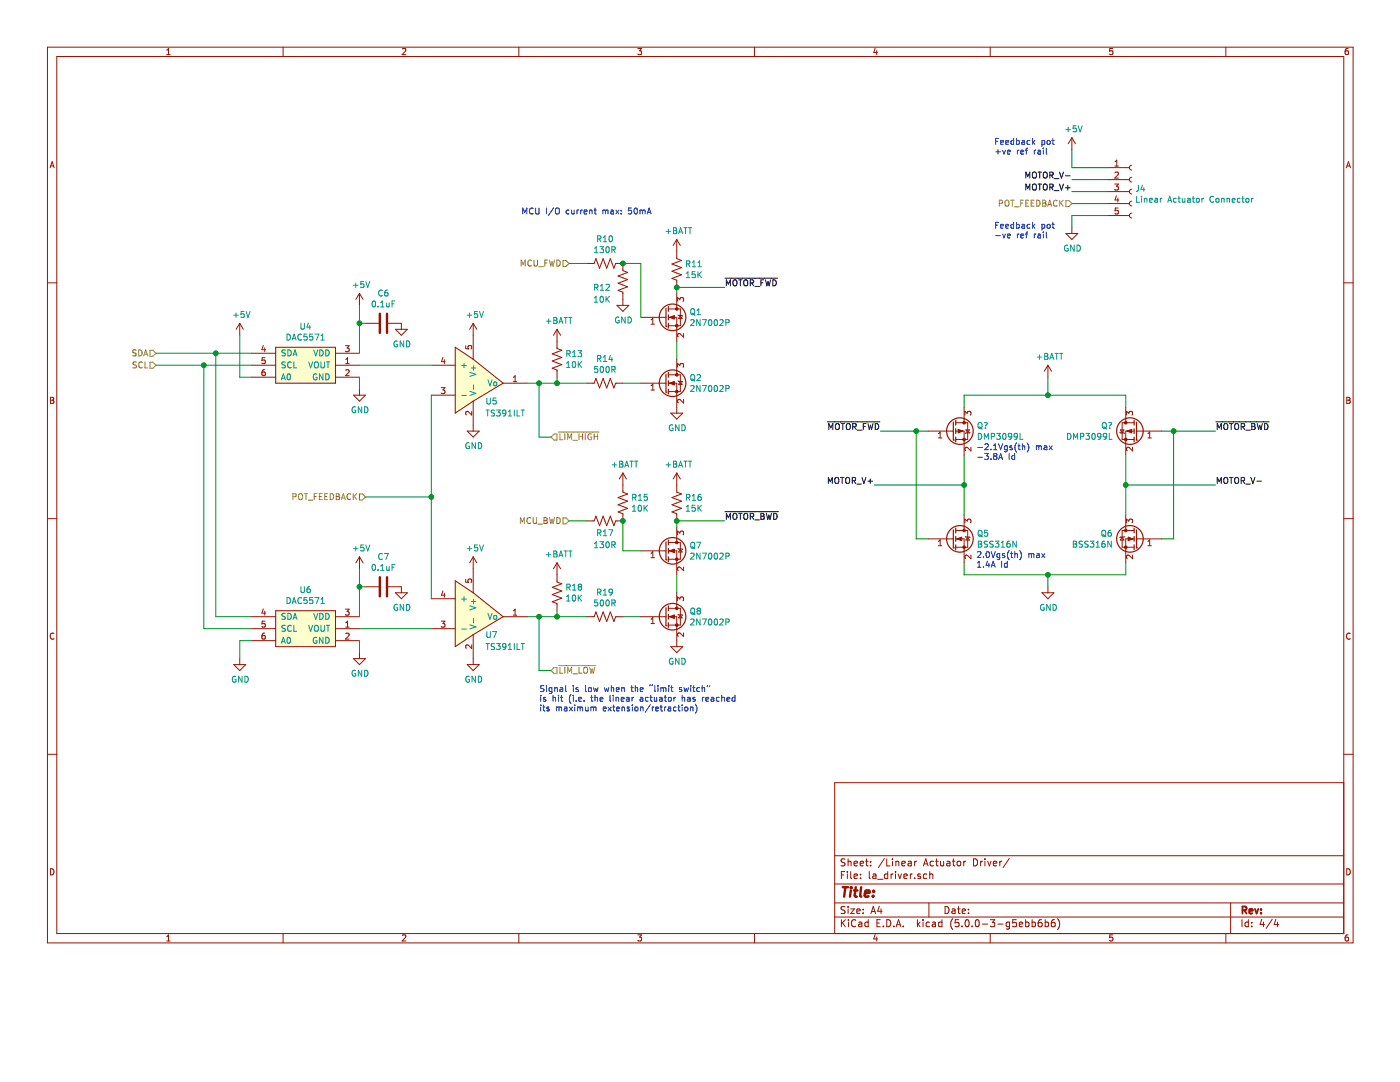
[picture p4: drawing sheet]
<svg xmlns="http://www.w3.org/2000/svg" width="279mm" height="216mm" viewBox="0 0 279 216" stroke-linecap="round" stroke-linejoin="round" font-family="sans-serif">
<g fill="#fffecd" stroke="#fffecd" stroke-width=".2">
<path d="M55 121.9h12v7.1h-12z" fill-rule="evenodd"/>
<path d="M55 69.3h12v7.2h-12z" fill-rule="evenodd"/>
<path d="M90.9 69.3l3.5 2.4 6 4.8-6 3.5-3.5 2.4z" fill-rule="evenodd"/>
<path d="M90.9 115.9l3.5 2.4 6 4.8-6 3.5-3.5 2.4z" fill-rule="evenodd"/>
</g>
<g fill="none" stroke="#981200" stroke-width=".2">
<path d="M9.5 9.4h260.5v178.7h-260.5zM11.3 11.3h256.9v175h-256.9zM33.3 10.9h.7M33.3 10l.3-.3v1.2M56.5 9.4v1.9M80.3 9.8l.5-.1 .2 .3-.8 .9h.8M103.5 9.4v1.9M127.3 9.7h.7l-.4 .4 .4 .2v.5l-.2 .1-.5-.1M150.6 9.4v1.9M174.7 9.6l-.3 .9h.7M175 10.1v.8M197.6 9.4v1.9"/>
<path d="M222.1 9.7h-.6l-.1 .6 .6-.1 .1 .6-.2 .1-.5-.1M244.6 9.4v1.9M269 9.7h-.3l-.2 .3-.1 .7 .3 .2 .4-.1-.1-.6-.3-.1-.3 .3M10 33.5l.4-1.2 .4 1.2M10.1 33.1h.6M213.9 27.5l-.7 1.2M213.9 27.5v2.4M213.9 27.5l.7 1.2M221.1 38.2h4.3M221.1 35.8h4.3M221.1 33.5h4.3M222.5 36.7h.7l-.4 .5 .3 .1 .1 .4-.2 .2-.5-.1"/>
<path d="M222.5 33.1h.7M222.5 32.3l.4-.4v1.2M222.5 34.5l.5-.2 .2 .4-.7 .8h.7M222.8 39.1l-.3 .8h.8M223.1 39.5v.8M225.9 37.8a.48 .48 0 0 0-.5 .4 .48 .48 0 0 0 .5 .5M225.9 35.4a.48 .48 0 0 0-.5 .4 .48 .48 0 0 0 .5 .5M225.9 33a.48 .48 0 0 0-.5 .5 .48 .48 0 0 0 .5 .4M268.7 33.5l.4-1.2 .4 1.2M268.8 33.1h.6M9.5 56.4h1.8M71.7 58.5v2.4"/>
<path d="M71.7 58.5l-.7 1.2M71.7 58.5l.8 1.2M117.1 52.6h1.5l.3-1 .7 1.9 .8-1.9 .7 1.9 .7-1.9 .7 1.9 .4-.9h1.4v1.4l1 .4-1.9 .7 1.9 .7-1.9 .7 1.9 .7-1.9 .7 .9 .4v2.6M135.1 47.8v3.8l.9 .4-1.9 .7 1.9 .7-1.9 .7 1.9 .7-1.9 .8 1 .3v1.4M135.1 58.5v3.1M135.1 47.8l-.8 1.2M135.1 47.8l.7 1.2M212.7 46.6h2.4l-1.2 1.2zM213.9 45.4v1.2M221.1 43h4.3M221.1 40.6h4.3M223.1 41.5h-.5l-.1 .6 .5-.1 .2 .2v.3l-.2 .2-.5-.1"/>
<path d="M225.9 42.5a.48 .48 0 0 0-.5 .5 .48 .48 0 0 0 .5 .5M225.9 40.1a.48 .48 0 0 0-.5 .5 .48 .48 0 0 0 .5 .5M268.2 56.4h1.8M10.1 79.3h.4l.2 .2-.2 .4 .3 .2-.3 .4h-.4zM10.1 79.9h.4M47.8 64.5l-.7 1.2M47.8 64.5v2.4M47.8 64.5l.8 1.2M50.2 72.9h4.8M50.2 75.3h4.8M50.2 70.5h4.8M52.6 68.9l-.3 .9h.7"/>
<path d="M52.8 69.4v.8M52.8 73.8h-.2a.74 .74 0 0 0-.1 1.2l.3-.1 .2-.4-.3-.3h-.2l-.2 .3M52.9 71.4h-.6v.5l.4-.1 .3 .3v.3l-.3 .2-.4-.2M55 69.3h12v7.2h-12zM67 72.9h4.7M67 75.3h4.7M67 70.5h4.7M68.9 69h.8l-.4 .4 .3 .2 .1 .4-.3 .2-.5-.1M69 71.7l.4-.3v1.2M69 73.9l.4-.1 .3 .3-.8 .9h.8M69 72.6h.7M70.5 78.9h2.4l-1.2 1.1z"/>
<path d="M71.7 77.7v1.2M72.9 64.5h2.7M77.5 64.5h2.6v1.2M78.9 65.7h2.4l-1.2 1.2zM86.1 72.9h4.8M86.1 78.9h4.8M88.1 77.3h.7l-.4 .5 .3 .1 .1 .4-.2 .2-.5-.1M88.4 71.3l-.3 .9h.7M88.7 71.8v.8M92.9 69v.6h.6l-.1-.4 .2-.3h.3l.2 .3-.1 .4M94.4 71.7l6 4.8M94.4 71.7l-3.5-2.4v13.1l3.5-2.4"/>
<path d="M94.4 64.5v7.2M94.4 64.5l-.7 1.2M94.4 64.5l.8 1.2M100.4 76.5h4.8M100.4 76.5l-6 3.5M102.4 76.2h.7M102.4 75.3l.4-.3v1.2M111.2 65.7v3.8l.9 .4-1.9 .7 1.9 .7-1.9 .7 1.9 .8-1.9 .7 1 .3v1.5M111.2 65.7l-.8 1.2M111.2 65.7l.7 1.2M117.1 76.5h1.5l.3-1 .7 1.9 .8-1.9 .7 1.9 .7-1.9 .7 1.9 .4-.9h1.4M123.1 60.9h2.4l-1.2 1.2z"/>
<path d="M127.9 76.5h5M127.9 63.3h5M129.9 63.8l.4-.3v1.2M129.9 77l.4-.4v1.2M129.9 77.8h.7M129.9 64.7h.7M133.4 76.5h1.7v5.9M133.4 63.3h1.7v4.8M133.4 61.6h2.4v3.4h-2.4M133.4 74.8h2.4v3.3h-2.4M135.1 71.7v3.1M135.2 73.3v-.8l.5 .4 .1-.3 .4-.1 .2 .3-.1 .5"/>
<path d="M135.2 60.1v-.7l.5 .4 .1-.4h.4l.2 .2-.1 .5M135.3 76l1 .2M135.3 62.8l1 .3M135.8 76.1l.3 .6h-.7zM135.8 63l.3 .6h-.7zM136.4 66.5v.8l-.8-.8-.4 .3 .1 .4M136.4 79.7v.7l-.8-.7-.4 .2 .1 .5M209.1 72.9v2.4M209.1 72.9l-.7 1.2M209.1 72.9l.8 1.2M268.8 79.3h.4l.2 .2-.2 .4 .3 .2-.2 .4h-.5zM268.8 79.9h.4"/>
<path d="M93.2 86h2.4l-1.2 1.2zM94.1 82.1v.7l-.8-.7-.4 .2 .2 .5M94.4 80v6M124.3 94.4v3.8l1 .4-1.9 .7 1.9 .7-1.9 .7 1.9 .7-1.9 .7 .9 .4v1.4h-1.4l-.4 1-.7-1.9-.7 1.9-.7-1.9-.8 1.9-.7-1.9-.3 .9h-1.5M124.3 94.4l-.7 1.2M124.3 94.4l.7 1.2M133.9 82.4h2.4l-1.2 1.2zM135.1 94.4v3.8l.9 .4-1.9 .7 1.9 .7-1.9 .7 1.9 .7-1.9 .7 1 .4v1.4M135.1 94.4l-.8 1.2M135.1 94.4l.7 1.2M185.2 86h5.1M187.3 86.5l.3-.3v1.2"/>
<path d="M187.3 87.4h.7M190.7 86h1.7v4.8M190.7 84.3h2.4v3.4h-2.4M192.4 81.2v3.1M192.6 82.8v-.7l.4 .4 .1-.4h.5l.2 .2-.1 .5M192.8 85.8h.7l-.4 .6zM193.6 86.3l-1 .2M193.8 89.2v.8l-.9-.8-.3 .3 .1 .4M223.5 86.3l.9 .2M223.6 85.8h.7l-.4 .6zM224.7 81.2v3.1M224.8 82.8v-.7l.5 .4 .1-.4h.4l.2 .2-.1 .5"/>
<path d="M226 89.2v.8l-.8-.8-.4 .3 .2 .4M226.3 86h-1.6v4.8M226.3 84.3h-2.4v3.4h2.4M226.8 86h5M229.1 86.5l.3-.3v1.2M229.1 87.4h.7M9.5 103.5h1.8M71.7 111.1v2.4M71.7 111.1l-.7 1.2M71.7 111.1l.8 1.2M72.9 117.1h2.7M77.5 117.1h2.6v1.2"/>
<path d="M78.9 118.3h2.4l-1.2 1.2zM86.1 119.5h4.8M88.4 117.9l-.3 .9h.7M88.7 118.4v.8M92.9 115.6v.6h.6l-.1-.4 .2-.3h.3l.2 .3-.1 .4M94.4 111.1l.8 1.2M94.4 118.3l-3.5-2.4v13.1l3.5-2.4M94.4 111.1v7.2M94.4 118.3l6 4.8M94.4 111.1l-.7 1.2M111.2 112.3v3.8l.9 .4-1.9 .7 1.9 .7-1.9 .7 1.9 .8-1.9 .7 1 .3v1.5M111.2 112.3l-.8 1.2"/>
<path d="M111.2 112.3l.7 1.2M127.9 109.9h5M129.9 111.3h.7M129.9 110.4l.4-.3v1.2M133.4 109.9h1.7v4.8M133.4 108.2h2.4v3.4h-2.4M135.1 105.1v3.1M135.1 118.3v3.1M135.2 106.7v-.7l.5 .4 .1-.4h.4l.2 .2-.1 .5M135.2 119.9v-.8l.5 .4 .1-.3 .4-.1 .2 .3-.1 .5M135.3 109.4l1 .3M135.8 109.6l.3 .6h-.7z"/>
<path d="M136.4 113.1v.8l-.8-.8-.4 .3 .1 .4M185.2 107.5h5.1M187.3 108.9h.7M187.3 108l.3-.3v1.2M190.7 107.5h1.7v4.8M190.7 105.9h2.4v3.3h-2.4M192.4 102.7v3.2M192.6 104.3v-.7l.4 .4 .1-.3 .5-.1 .2 .2-.1 .5M192.6 107l1 .3M193.1 107.2l.4 .6h-.7zM193.8 110.8v.7l-.9-.7-.3 .2 .1 .4M207.9 118.3h2.4l-1.2 1.2z"/>
<path d="M209.1 117.1v1.2M223.9 107.2l.4 .6h-.7zM224.4 107l-.9 .3M224.7 102.7v3.2M224.8 104.3v-.7l.5 .4 .1-.3 .4-.1 .2 .2-.1 .5M226 110.8v.7l-.8-.7-.4 .2 .2 .4M226.3 107.5h-1.6v4.8M226.3 105.9h-2.4v3.3h2.4M226.8 107.5h5M229.1 108.9h.7M229.1 108l.3-.3v1.2M268.2 103.5h1.8"/>
<path d="M10.8 126.4a.54 .54 0 0 0-.8 .5 .54 .54 0 0 0 .8 .5M46.7 132.6h2.3l-1.2 1.2zM47.8 131.4v1.2M50.2 125.4h4.8M50.2 127.8h4.8M50.2 123.1h4.8M52.6 121.5l-.3 .8h.7M52.8 126.3h-.2a.74 .74 0 0 0-.1 1.2h.3l.2-.5-.3-.2h-.2l-.2 .2M52.8 122v.7M52.9 123.9h-.6v.6l.4-.1 .3 .2v.3l-.3 .2-.4-.1M55 121.9h12v7.1h-12zM67 125.4h4.7"/>
<path d="M67 127.8h4.7M67 123.1h4.7M68.9 121.6h.8l-.4 .4 .3 .1 .1 .4-.3 .2-.5-.1M69 125.1h.7M69 124.3l.4-.4v1.2M69 126.5l.4-.2 .3 .4-.8 .8h.8M70.5 131.4h2.4l-1.2 1.2zM71.7 130.2v1.2M86.1 125.4h4.8M88.1 123.9h.7l-.4 .5 .3 .1 .1 .4-.2 .2-.5-.1M93.2 132.6h2.4l-1.2 1.2zM94.1 128.7v.7l-.8-.7-.4 .2 .2 .5"/>
<path d="M94.4 126.6v6M100.4 123.1h4.8M100.4 123.1l-6 3.5M102.4 122.7h.7M102.4 121.9l.4-.3v1.1M117.1 123.1h1.5l.3-1 .7 1.9 .8-1.9 .7 1.9 .7-1.9 .7 1.9 .4-.9h1.4M127.9 123.1h5M129.9 123.6l.4-.4v1.2M129.9 124.4h.7M133.4 123.1h1.7v5.9M133.4 121.4h2.4v3.3h-2.4M133.9 129h2.4l-1.2 1.2z"/>
<path d="M135.3 122.6l1 .2M135.8 122.7l.3 .6h-.7zM136.4 126.3v.7l-.8-.7-.4 .2 .1 .5M269.5 126.4a.54 .54 0 0 0-.8 .5 .54 .54 0 0 0 .8 .5M9.5 150.5h1.8M268.2 156.2h-101.6v30.1M268.2 150.5h1.8M10.1 173.4a.62 .62 0 0 1 .7 .6 .62 .62 0 0 1-.7 .6zM166.6 176.4h101.6M166.6 170.8h101.6M167.9 174.6h.5M168.6 173.9h-.7v1.4"/>
<path d="M168.6 171.4h-.5l-.3 .2 .2 .4 .6 .3v.4l-.2 .1-.6-.1M169.1 173.9v.1M169.1 174.4v.9M169.3 171.4v1.4M169.3 172l.1-.1h.4l.1 .9M169.8 173.9v1.2l.2 .2M170.4 172.3l.7-.1v-.3h-.4l-.3 .1 .1 .7h.6M170.4 174.9l.7-.2v-.2l-.4-.1-.3 .2 .1 .6h.6M171.7 172.3l.6-.1v-.3h-.4l-.2 .1v.7h.6M171.7 175.2v.1M171.7 174.5v.1M172.7 171.9h.6"/>
<path d="M172.9 171.4v1.2l.4 .2M173.5 173.9v1.2l.2 .2M173.7 172.7v.1M173.7 171.9v.1M174.2 174.5h.6v.8M174.8 174.7l-.5 .1-.1 .2 .1 .3 .5-.1M175.2 175.5h1M176.5 171.3l-1.2 1.8M177 171.4v1.4h.6M177.2 174.5l-.4-.1-.3 .2 .1 .6 .2 .1 .4-.1M177.2 173.9v1.4M177.8 174.4v.9"/>
<path d="M178.1 171.4v.1M178.1 171.9v.9M178.2 174.4l-.4 .2M178.7 173.9v.1M178.7 174.4v.9M178.8 172l.2-.1h.3l.1 .9M178.8 171.9v.9M179.2 174.4l.4 .9 .3-.9M180 172.3l.7-.1-.1-.3h-.4l-.2 .1 .1 .7h.5M180.4 174.9l.7-.2-.1-.2-.4-.1-.2 .2 .1 .6h.5M181.3 171.9h.5l.1 .9M181.7 174.4v.9"/>
<path d="M181.9 172.2l-.5 .1-.2 .1 .2 .4 .5-.1M182.1 174.4l-.4 .2M182.5 175.2v.1M182.5 171.9v.9M182.9 171.9l-.4 .2M183.7 174.5l-.3-.1-.3 .2 .1 .2 .5 .1v.3h-.6M184.3 172.8l.5-1.4 .4 1.4M184.4 172.4h.7M185 174.5l-.5-.1-.2 .2 .1 .6 .1 .1 .5-.1M185.6 174.5l.2-.1 .3 .1 .1 .8M185.6 173.9v1.4M186.3 171.9h-.4l-.3 .2 .1 .6 .2 .1 .4-.1"/>
<path d="M186.7 171.9h.5M186.9 171.4v1.2l.3 .2M187.7 171.9l.1 .8 .3 .1 .2-.1M188.3 171.9v.9M189 171.9h.5l.1 .9M189.6 172.2l-.5 .1-.2 .1 .2 .4 .5-.1M190.1 171.9h.5M190.3 171.4v1.2l.3 .2M191.1 172l.2-.1 .4 .1v.7l-.2 .1-.4-.1zM192.3 171.9v.9M192.7 171.9l-.4 .2M194.3 171.4a.71 .71 0 0 1 .8 .7 .71 .71 0 0 1-.8 .7z"/>
<path d="M195.7 171.9v.9M196.1 171.9l-.4 .2M196.6 171.4v.1M196.6 171.9v.9M197.1 171.9l.4 .9 .3-.9M198.2 172.3l.7-.1v-.3h-.4l-.3 .1 .1 .7h.6M199.5 171.9v.9M199.9 171.9l-.4 .2M201.4 171.3l-1.2 1.8M268.8 173.4a.62 .62 0 0 1 .7 .6 .62 .62 0 0 1-.7 .6zM33.3 186.9l.3-.4v1.3M33.3 187.8h.7"/>
<path d="M56.5 186.3v1.8M80.3 186.6l.5-.1 .2 .4-.8 .9h.8M103.5 186.3v1.8M127.3 186.5h.7l-.4 .5 .4 .1v.5l-.2 .2-.5-.2M150.6 186.3v1.8M166.6 183h101.6M166.6 180.2h101.6M167.9 183.5v1.4M168.1 184.1l.6 .8M168.6 181l-.5-.1-.3 .2 .2 .4 .6 .3v.4l-.2 .1-.6-.1M168.7 183.5l-.8 .8M169.3 180.9v.1"/>
<path d="M169.3 181.4v.9M169.3 183.5v.2M169.3 184v.9M169.8 181.4h.7l-.7 .9h.7M170.8 183.7a.56 .56 0 0 0-.7-.1 .56 .56 0 0 0-.2 .7 .53 .53 0 0 0 .3 .6 .53 .53 0 0 0 .6-.1M171 181.8l.7-.1-.1-.3h-.4l-.2 .2 .1 .6h.5M171.4 184.1h.5l.1 .8M172 184.3l-.5 .1-.2 .2 .2 .3 .5-.1M172.3 181.4v.2M172.3 182.2v.1M173.3 184.1l-.4-.1-.3 .3 .1 .5 .2 .1 .4-.1M173.3 183.5v1.4"/>
<path d="M173.8 182.3l.5-1.4 .5 1.4M173.9 181.9h.7M174.7 186.5l-.3 .9h.7M175 187v.8M175 184.2h.5M175.5 180.8l-.3 1h.8M175.7 183.5h-.7v1.4h.7M175.8 181.4v.9M176.3 184.8v.1M177 183.5a.71 .71 0 0 1 .8 .7 .71 .71 0 0 1-.8 .7zM178.4 184.8v.1M178.9 184.9l.4-1.4 .5 1.4"/>
<path d="M179 184.5h.6M180.3 184.8v.1M183.1 183.5v1.4M183.2 184.4l.4 .5M183.6 184l-.5 .5M184.2 183.5v.2M184.2 184v.9M185.4 180.2v2.8M185.5 184.1l-.4-.1-.3 .3 .1 .5 .2 .1 .4-.1M186.1 184.1h.5l.1 .8M186.7 184.3l-.7 .3 .2 .3 .5-.1M188 184.1l-.4-.1-.3 .3 .1 .5 .2 .1 .4-.1"/>
<path d="M188 183.5v1.4M188.6 180.9a.71 .71 0 0 1 .8 .7 .71 .71 0 0 1-.8 .7zM190 181.4h.5l.1 .9M190.1 183.3a1.61 1.61 0 0 0 0 2.2M190.6 181.7l-.5 .1-.2 .2 .2 .3 .5-.1M191.1 181.4h.5M191.3 180.9v1.2l.3 .2M191.3 183.5h-.6l-.1 .7 .7-.1 .1 .2-.1 .5-.2 .1-.5-.1M192 184.8v.1M192 181.8l.7-.1-.1-.3h-.4l-.2 .2 .1 .6h.5M192.7 183.7l.3-.2a.76 .76 0 0 1 .4 .7 .76 .76 0 0 1-.4 .7l-.3-.1-.1-.4zM193.3 182.2v.1"/>
<path d="M193.3 181.4v.2M194 184.8v.1M194.7 183.7l.4-.2a.8 .8 0 0 1-.1 1.4l-.3-.1-.1-.4zM196 184.4h1.1M197.6 186.3v1.8M197.6 183.5h.9l-.5 .6 .5 .1v.6l-.3 .1-.6-.1M199.1 184.4h1.1M201.5 184.1l-.4-.1-.3 .3 .1 .5 .2 .1 .4-.1M201.5 184l-.1 1.3-.2 .1-.3-.1M202.8 183.5h-.7v.7l.7-.1v.7l-.2 .1-.5-.1M203.4 184.5l.7-.2-.1-.2-.4-.1-.2 .2 .1 .6h.5M204.7 184.1l.4-.1 .3 .3-.2 .5h-.5"/>
<path d="M204.7 183.5v1.4M206 184.1l.4-.1 .2 .3v.5l-.2 .1-.4-.1M206 183.5v1.4M207.8 183.5l-.4 .1a1.04 1.04 0 0 0-.1 1.2l.4 .1 .2-.1 .1-.5-.3-.2h-.4l-.1 .2M208.6 184.1l.4-.1 .3 .3-.2 .5h-.5M208.6 183.5v1.4M210.5 183.5l-.4 .1a1.09 1.09 0 0 0-.2 1.2l.4 .1 .2-.1 .1-.5-.3-.2h-.4l-.1 .2M211.1 183.3a1.61 1.61 0 0 1 0 2.2M222.1 186.5h-.6l-.1 .6 .6-.1 .1 .6-.2 .2-.5-.2M244.6 186.3v1.8M245.6 180.2v6.1M247.9 183.5v1.4"/>
<path d="M249.1 184.1l-.4-.1-.2 .3 .1 .5h.5M249.1 183.5v1.4M249.8 184.8v.1M249.8 184.1v.1M251.8 183.4l-.3 1.1h.9M252.1 184v.9M253.9 183.4l-1.2 1.9M254.6 183.4l-.3 1.1h.9M255 184v.9M269 186.5l-.3 .1-.2 .2-.1 .7 .3 .3 .4-.2-.1-.6h-.3l-.3 .2"/>
</g>
<g fill="none" stroke="#009596" stroke-width=".2">
<path d="M212.7 25.9h.9M213.2 25.4v.9M214.8 25.1h-.6v.6l.1-.1h.4l.1 .6-.2 .1-.4-.1M215.2 25.1l.4 1.2 .4-1.2M226.8 39.2v1.2h.6M227.2 37v.8l-.2 .3-.3 .1M227.8 39.2v.1M227.8 39.6v.8M228 36.9l-.3 .9h.7M228.3 37.4v.8M228.4 39.6v.8M228.4 39.7l.4-.1 .1 .8"/>
<path d="M229.4 40l.6-.1-.1-.3h-.3l-.2 .1 .1 .6h.4M230.5 39.6h.5v.8M231 39.9l-.6 .2 .2 .3 .4-.1M231.6 39.6v.8M231.9 39.6l-.3 .2M234.7 39.6h-.3l-.2 .2 .1 .5h.4M235.1 39.6h.4M235.3 39.2v1l.2 .2M235.9 39.6l.1 .7 .5-.1M236.5 39.6v.8M237 39.6h.5v.8M237.5 39.9l-.5 .2v.2h.5"/>
<path d="M237.9 39.6h.5M238.1 39.2v1l.3 .2M238.9 39.6l.4 .1-.1 .6-.4-.1zM239.9 39.6v.8M240.2 39.6l-.3 .2M242.2 39.3a.53 .53 0 0 0-.7 .5 .53 .53 0 0 0 .7 .4M242.7 39.7l.5-.1v.7l-.5-.1zM243.8 39.7l.5-.1v.8M243.8 39.6v.8M244.9 39.7l.4-.1 .1 .8M244.9 39.6v.8M245.9 40l.6-.1-.1-.3h-.3l-.2 .1 .1 .6h.4"/>
<path d="M247.5 39.6h-.3l-.3 .2 .1 .5h.5M247.8 39.6h.5M248 39.2v1l.3 .2M248.7 39.7l.5-.1v.7l-.5-.1zM249.8 39.6v.8M250.1 39.6l-.3 .2M70.5 56.9h1M71 56.5v.9M72.6 56.2h-.6v.5l.1-.1 .5 .1v.6l-.2 .1-.4-.1M73 56.2l.4 1.2 .4-1.2M76.3 58a.53 .53 0 0 0-.7 .5 .53 .53 0 0 0 .7 .4M77.3 57.9h-.2a.74 .74 0 0 0-.1 1.2l.3-.1 .2-.4-.3-.3h-.2l-.2 .3"/>
<path d="M118.6 59.4l.4-.3v1.2M118.6 50.4h.7M118.6 49.6l.4-.4v1.2M118.7 57.3h.5l.1-.5-.6-.1v1.2M119 57.3l.3 .6M119.3 47.7l.5-.1 .1-.4-.6-.2v1.2M119.6 47.7l.3 .5M119.7 49.2h.8l-.4 .5 .3 .1 .1 .4-.3 .2-.5-.1M119.8 57.1l.4-.4v1.2M119.8 57.9h.7M119.9 59.2l.1-.1a.63 .63 0 0 1 .5 .6 .63 .63 0 0 1-.5 .6l-.3-.4zM120.4 47.4l.3-.4v1.2"/>
<path d="M120.4 48.2h.7M120.9 56.8l.5-.1 .2 .4-.7 .8h.7M120.9 59.1v1.2M121 49.3l.2-.1a.65 .65 0 0 1 .4 .6 .65 .65 0 0 1-.4 .6l-.3-.4zM121.1 59.6l.5 .7M121.6 59.1l-.7 .7M121.7 47.2l.1-.2a.63 .63 0 0 1 .4 .6 .63 .63 0 0 1-.4 .6l-.3-.4zM122.1 49.8h.6v-.5l-.6-.1v1.2M122.4 49.8l.4 .6M132.9 46.2h.9M133.4 45.7v.9M134.4 45.4l.6 .1v.3l-.2 .2 .3 .2-.1 .4h-.6z"/>
<path d="M134.4 46h.4M135.4 46.6l.4-1.2 .4 1.2M135.5 46.3h.6M136.5 45.4h.6M136.8 45.4v1.2M136.9 55.4h.7M136.9 54.6l.4-.4v1.2M137 52.7l.6-.1v-.4l-.6-.2v1.2M137.3 52.7l.4 .5M137.4 45.4h.6M137.7 45.4v1.2M138.1 53.2h.7"/>
<path d="M138.1 52.4l.4-.4v1.2M138.7 54.2h-.6v.6l.4-.1 .3 .2v.3l-.3 .2-.4-.1M139.3 52.4l.3-.4v1.2M139.3 53.2h.7M139.3 54.2v1.2M139.5 54.7l.5 .7M140 54.2l-.7 .7M213.1 49a.55 .55 0 0 0-.7 .5 .55 .55 0 0 0 .7 .6l.1-.5h-.3M214.4 48.9v1.2l-.7-1.2v1.2M214.9 48.9a.6 .6 0 0 1 .7 .6 .6 .6 0 0 1-.7 .6zM233.1 40.4l.3-1.2 .4 1.2M233.1 40h.6"/>
<path d="M46.7 62.9h.9M47.1 62.4v.9M48.7 62.1h-.6v.6l.2-.1 .4 .1v.5l-.2 .1-.4-.1M49.1 62.1l.4 1.2 .4-1.2M56.1 75.8l.4-1.2 .4 1.2M56.3 75.5h.5M56.9 69.9l-.4-.1-.2 .1v.4l.5 .2 .1 .3-.2 .2h-.4M56.9 72.3l-.4-.1-.2 .1v.4l.5 .2 .1 .3-.2 .2h-.4M57.3 66.7a.6 .6 0 0 1 .7 .6 .6 .6 0 0 1-.7 .6zM57.4 74.7l.2-.1a.65 .65 0 0 1 .4 .6 .65 .65 0 0 1-.4 .6l-.3-.5zM57.5 69.8a.6 .6 0 0 1 .6 .6 .6 .6 0 0 1-.6 .6zM58.1 72.3a.53 .53 0 0 0-.7 .1 .53 .53 0 0 0 .1 .7l.3 .3 .3-.1"/>
<path d="M58.3 67.9l.4-1.2 .4 1.2M58.4 67.5h.6M58.5 71l.4-1.2 .4 1.2M58.6 70.7h.5M58.6 72.2v1.2h.6M60.1 64.5v1l.2 .2 .3-.1 .1-.1v-1M60.2 66.8a.53 .53 0 0 0-.8 .5 .53 .53 0 0 0 .8 .4M61.3 66.7h-.6l-.1 .5 .5-.1 .2 .3v.2l-.2 .3-.5-.2M61.5 64.4l-.2 .9h.7M61.6 72.2l.4 1.2 .4-1.2M61.8 64.9v.8M62.4 66.7h-.6v.5l.1-.1 .4 .1 .1 .5-.2 .2-.4-.2"/>
<path d="M62.6 69.8l.4 1.2 .4-1.2M62.8 72.4l.2-.2 .4 .1a.73 .73 0 0 1-.1 1.1l-.5-.2zM62.9 66.7h.7l-.5 1.2M63.2 74.7a.55 .55 0 0 0-.7 .5 .55 .55 0 0 0 .7 .5l.1-.4h-.3M63.8 69.8a.6 .6 0 0 1 .7 .6 .6 .6 0 0 1-.7 .6zM64 72.2v1l.3 .2h.3l.1-.2v-1M64 67l.4-.3v1.2M64 67.9h.7M64.5 74.6v1.2l-.7-1.2v1.2M65 69.8a.6 .6 0 0 1 .7 .6 .6 .6 0 0 1-.7 .6zM65 74.6a.6 .6 0 0 1 .7 .6 .6 .6 0 0 1-.7 .6zM65.1 72.2h.7"/>
<path d="M65.5 72.2v1.2M74.4 60.2l.1-.2a.63 .63 0 0 1 .5 .6 .63 .63 0 0 1-.5 .6l-.3-.4zM75.4 61.1v.1M76 60.4l.3-.4v1.2M76 61.2h.6M77.2 60.5v.7l.5-.1M77.7 60.5v.7M78.2 60.6h.4M78.8 60h-.6v1.2M79.3 68.1a.55 .55 0 0 0-.7 .5 .55 .55 0 0 0 .7 .6l.1-.5h-.3M80.6 68v1.2l-.7-1.2v1.2M81.1 68a.6 .6 0 0 1 .7 .6 .6 .6 0 0 1-.7 .6z"/>
<path d="M92.1 78.9h1M92.1 73h1M92.6 72.5v.9M93.2 62.9h1M93.7 62.4v.9M93.8 78.1l1.2 .4-1.2 .4M93.8 74.3l1.2 .4-1.2 .4M94.1 73.4h.9M94.5 73v.9M94.5 76.8v.9M95.3 62.1h-.6v.6l.1-.1 .5 .1v.5l-.2 .1-.4-.1M95.7 62.1l.4 1.2 .4-1.2"/>
<path d="M97.2 79.4v1l.2 .2h.3l.2-.2v-1M97.4 75.8l.4 1.2 .4-1.2M98.6 76.3l.1-.1 .4 .1-.1 .6h-.4zM99 79.4h-.6v.6l.2-.1 .4 .1v.5l-.2 .1-.4-.1M109 64.1h.9M109.5 63.6v.9M110.5 63.3l.6 .2v.2l-.2 .2 .3 .2-.1 .4h-.6zM110.5 63.9h.4M111.5 64.5l.4-1.2 .4 1.2M111.6 64.2h.6M112.6 63.3h.6M112.9 63.3v1.2"/>
<path d="M113.1 73.3h.6M113.1 72.5l.3-.4v1.2M113.1 70.6l.6-.1v-.4l-.6-.1v1.2M113.4 70.6l.4 .6M113.5 63.3h.7M113.8 63.3v1.2M114.2 70.3l.4-.3v1.2M114.2 71.2h.7M114.3 72.3l.2-.2a.63 .63 0 0 1 .4 .6 .63 .63 0 0 1-.4 .6l-.3-.4zM115.3 70h.8l-.4 .4 .3 .1 .1 .4-.3 .3-.5-.2M115.4 72.1v1.2M115.6 72.7l.5 .6"/>
<path d="M116.1 72.1l-.7 .7M118.6 60.3h.7M119.3 71.6l.5-.1 .1-.4-.6-.2v1.2M119.3 73.1h-.6l-.1 .6 .2-.1 .5 .1v.5l-.2 .1-.5-.1M119.6 71.6l.3 .5M119.9 73.2l.2-.1a.63 .63 0 0 1 .4 .6 .63 .63 0 0 1-.4 .6l-.3-.4zM120.4 72.1h.7M120.4 71.3l.3-.4v1.2M121 73.2l.2-.1a.65 .65 0 0 1 .4 .6 .65 .65 0 0 1-.4 .6l-.3-.4zM121.8 70.9l-.3 .8h.8M122.1 71.3v.8M122.1 73.7h.6v-.5l-.6-.1v1.2"/>
<path d="M122.4 73.7l.4 .6M123.5 63.3a.55 .55 0 0 0-.7 .6 .55 .55 0 0 0 .7 .5l.1-.5h-.3M124.8 63.2v1.2l-.7-1.2v1.2M125.3 63.2a.6 .6 0 0 1 .7 .6 .6 .6 0 0 1-.7 .6zM137.9 63.9l.4-.1 .2 .3-.7 .9h.7M137.9 77l.4-.1 .2 .4-.7 .8h.7M137.9 61.8l.2-.2a.41 .41 0 0 1 .5 .4v.6l-.5 .2-.2-.2zM137.9 74.9l.2-.2a.41 .41 0 0 1 .5 .4v.7l-.5 .1-.2-.1zM138.1 75.7l.6 .4M138.1 62.5l.6 .4M139.1 74.9l.5-.2 .2 .4-.7 .8h.7M139.1 62.8h.7"/>
<path d="M139.1 61.9l.4-.3v1.2M139.7 63.8v1.2l-.6-1.2v1.2M139.7 76.9v1.2l-.6-1.2v1.2M140.2 76.9h.8l-.5 1.2M140.2 63.8h.8l-.5 1.2M141.5 63.9l.2-.1a.63 .63 0 0 1 .4 .6 .63 .63 0 0 1-.4 .6l-.3-.5zM141.5 77l.2-.1a.63 .63 0 0 1 .4 .6 .63 .63 0 0 1-.4 .6l-.3-.4zM142.6 63.9l.2-.1a.63 .63 0 0 1 .4 .6 .63 .63 0 0 1-.4 .6l-.3-.5zM142.6 77l.2-.1a.63 .63 0 0 1 .4 .6 .63 .63 0 0 1-.4 .6l-.3-.4zM143.7 63.9l.4-.1 .2 .3-.7 .9h.7M143.7 77l.4-.1 .2 .4-.7 .8h.7M144.9 64.4l.6-.1v-.4l-.6-.1v1.2"/>
<path d="M144.9 77.5l.6-.1v-.4l-.6-.1v1.2M207 71.3h.9M207.5 70.8v.9M208.5 70.5l.6 .1v.2l-.2 .3 .3 .2-.1 .4h-.6zM208.5 71.1h.4M209.5 71.7l.4-1.2 .4 1.2M209.6 71.4h.6M210.5 70.5h.7M210.9 70.5v1.2M211.5 70.5h.6M211.8 70.5v1.2M70.9 81.2a.55 .55 0 0 0-.6 .6 .55 .55 0 0 0 .6 .5l.1-.4h-.2"/>
<path d="M72.2 81.2v1.2l-.7-1.2v1.2M72.8 81.2a.6 .6 0 0 1 .6 .6 .6 .6 0 0 1-.6 .6zM93.6 88.4a.55 .55 0 0 0-.6 .5 .55 .55 0 0 0 .6 .6l.1-.5h-.2M94.9 88.3v1.2l-.7-1.2v1.2M95.5 88.3a.6 .6 0 0 1 .6 .6 .6 .6 0 0 1-.6 .6zM97 81.8h.7M97.3 81.8v1.2M98.7 81.9l-.5-.1-.1 .1v.4l.5 .3 .1 .2-.2 .2h-.5M99.1 81.8h.7l-.4 .5 .4 .1v.4l-.2 .2-.5-.1M101 82.3l-.3 .3-.3-.1-.1-.6 .4-.1 .3 .3-.1 .6-.2 .3h-.3M101.4 82.1l.4-.3v1.2M101.4 83h.7"/>
<path d="M102.6 81.8v1.2M103.2 81.8v1.2h.6M104 81.8h.7M104.3 81.8v1.2M122.2 92.8h.9M122.6 92.3v.9M123.7 92l.5 .1 .1 .3-.2 .2 .2 .2-.1 .4h-.5zM123.7 92.6h.4M124.7 93.2l.4-1.2 .4 1.2M124.8 92.9h.6M125.7 92h.7M126.1 92v1.2"/>
<path d="M126.3 99.3l.5-.1 .1-.4-.6-.2v1.2M126.6 99.3l.3 .5M126.6 92h.7M127 92v1.2M127.4 99.8h.7M127.4 99l.3-.4v1.2M129.2 98.6h-.6l-.1 .6 .5-.1 .2 .2v.3l-.2 .2-.5-.1M132.9 92.8h.9M133.4 92.3v.9M134.2 84.8a.55 .55 0 0 0-.6 .6 .55 .55 0 0 0 .6 .5l.1-.5h-.2M134.4 92l.6 .1v.3l-.2 .2 .3 .2-.1 .4h-.6zM134.4 92.6h.4"/>
<path d="M135.4 93.2l.4-1.2 .4 1.2M135.5 84.8v1.1l-.7-1.1v1.1M135.5 92.9h.6M136.1 84.8a.6 .6 0 0 1 .7 .6 .6 .6 0 0 1-.7 .5zM136.5 92h.6M136.8 92v1.2M137 99.3l.6-.1v-.4l-.6-.2v1.2M137.3 99.3l.4 .5M137.4 92h.6M137.7 92v1.2M138.1 99l.4-.4v1.2M138.1 99.8h.7"/>
<path d="M139.9 98.6l-.4 .2-.2 .4v.5l.6 .1 .1-.2-.1-.4-.4-.1-.2 .2M195.3 84.5l.2-.2a.42 .42 0 0 1 .5 .4l-.2 .7h-.4a.87 .87 0 0 1-.1-.9zM195.3 86.5a.6 .6 0 0 1 .6 .6 .6 .6 0 0 1-.6 .6zM195.4 85.2l.4 .2M195.8 85.4l.2 .2M196.4 84.4l.4-.1a.41 .41 0 0 1-.1 .7M196.4 87.7v-1.2l.5 .8 .4-.8v1.2M196.7 85.4v.1M196.7 85h.1M197.8 87.1l.7-.1v-.4l-.7-.1v1.2M198.9 86.5h.7l-.4 .4 .4 .1v.5l-.2 .2-.5-.2M200.2 86.6l.2-.1a.65 .65 0 0 1 .4 .6 .65 .65 0 0 1-.4 .6l-.3-.5z"/>
<path d="M201.9 87l-.2 .2h-.4l-.1-.2 .1-.4 .4-.1 .2 .2v.7l-.2 .2-.4 .1M203.1 87l-.3 .2h-.3l-.1-.6 .4-.1 .3 .2-.1 .7-.2 .2-.3 .1M203.6 86.5v1.2h.5M213.1 86.5a.6 .6 0 0 1 .7 .6 .6 .6 0 0 1-.7 .6zM214.2 87.7v-1.2l.5 .8 .4-.8v1.2M215.6 87.1l.7-.1v-.4l-.7-.1v1.2M216.7 86.5h.7l-.4 .4 .4 .1v.5l-.2 .2-.5-.2M218 86.6l.2-.1a.65 .65 0 0 1 .4 .6 .65 .65 0 0 1-.4 .6l-.3-.5zM219.7 87l-.2 .2h-.4l-.1-.2 .1-.4 .4-.1 .2 .2v.7l-.2 .2-.4 .1M220.1 84.5l.2-.2a.42 .42 0 0 1 .5 .4l-.2 .7h-.4a.87 .87 0 0 1-.1-.9zM220.2 85.2l.4 .2M220.6 85.4l.2 .2"/>
<path d="M220.9 87l-.3 .2h-.3l-.1-.6 .4-.1 .3 .2-.1 .7-.2 .2-.3 .1M221.2 84.4l.4-.1a.41 .41 0 0 1-.1 .7M221.4 86.5v1.2h.5M221.5 85.4v.1M221.5 85h.1M57.3 119.2a.6 .6 0 0 1 .7 .6 .6 .6 0 0 1-.7 .6zM60.1 117.1v.9l.2 .3 .3-.1 .1-.2v-.9M60.2 119.4a.53 .53 0 0 0-.8 .4 .53 .53 0 0 0 .8 .5M61.3 119.2h-.6l-.1 .6 .5-.1 .2 .2v.3l-.2 .2-.5-.1M61.8 117.1h-.2a.74 .74 0 0 0-.1 1.2l.4-.2v-.5l-.4-.1-.2 .3M62.4 119.2h-.6v.6l.1-.1 .4 .1 .1 .5-.2 .1-.4-.1M62.9 119.2h.7l-.5 1.2"/>
<path d="M64 119.6l.4-.4v1.2M70.5 109.5h1M71 109v.9M72.6 108.7h-.6v.6l.1-.1 .5 .1v.5l-.2 .1-.4-.1M73 108.7l.4 1.2 .4-1.2M74.4 112.7l.1-.1a.63 .63 0 0 1 .5 .6 .63 .63 0 0 1-.5 .6l-.3-.4zM75.4 113.7v.1M76 113.8h.6M76 112.9l.3-.3v1.2M76.3 110.6a.53 .53 0 0 0-.7 .4 .53 .53 0 0 0 .7 .5M76.7 110.4h.8l-.5 1.2M77.2 113v.8l.5-.1"/>
<path d="M77.7 113v.8M78.2 113.2h.4M78.8 112.6h-.6v1.2M92.1 119.5h1M92.6 119.1v.9M93.2 109.5h1M93.7 109v.9M94.5 119.6v.9M95.3 108.7h-.6v.6l.1-.1 .5 .1v.5l-.2 .1-.4-.1M95.7 108.7l.4 1.2 .4-1.2M109 110.7h.9M109.5 110.2v.9"/>
<path d="M110.5 109.9l.6 .2v.2l-.2 .2 .3 .2-.1 .4h-.6zM110.5 110.5h.4M111.5 111.1l.4-1.2 .4 1.2M111.6 110.8h.6M112.6 109.9h.6M112.9 109.9v1.2M113.1 119.1l.3-.4v1.2M113.1 119.9h.6M113.1 117.2l.6-.1v-.4l-.6-.1v1.2M113.4 117.2l.4 .6M113.5 109.9h.7M113.8 109.9v1.2"/>
<path d="M114.2 116.9l.4-.3v1.2M114.2 117.8h.7M114.3 118.9l.2-.2a.63 .63 0 0 1 .4 .6 .63 .63 0 0 1-.4 .6l-.3-.4zM115.4 118.7v1.2M115.6 119.3l.5 .6M115.6 117.1l-.2-.3 .2-.2h.2l.3 .2-.3 .3M115.6 117.1l-.2 .2v.3l.2 .2 .4-.1 .1-.2v-.2l-.3-.2M115.6 117.1h.2M116.1 118.7l-.7 .7M118.6 108.4l.4-.3v1.2M118.6 109.3h.7M119.3 119.7h-.6l-.1 .6 .2-.1 .5 .1v.5l-.2 .1-.5-.1"/>
<path d="M119.3 106.3h.5l.1-.5-.6-.1v1.2M119.3 118.2l.5-.1 .1-.4-.6-.2v1.2M119.6 118.2l.3 .5M119.6 106.3l.3 .6M119.7 108.1h.8l-.4 .5 .3 .1 .1 .4-.3 .2-.5-.1M119.9 119.8l.2-.1a.63 .63 0 0 1 .4 .6 .63 .63 0 0 1-.4 .6l-.3-.4zM120.4 118.7h.7M120.4 106l.3-.3v1.2M120.4 117.9l.3-.4v1.2M120.4 106.9h.7M121 119.8l.2-.1a.65 .65 0 0 1 .4 .6 .65 .65 0 0 1-.4 .6l-.3-.4zM121 108.2l.2-.1a.65 .65 0 0 1 .4 .6 .65 .65 0 0 1-.4 .6l-.3-.5z"/>
<path d="M121.5 105.7h.8l-.5 1.2M122.1 108.7h.6v-.5l-.6-.1v1.2M122.2 118.1l-.2 .2-.3-.1-.1-.5 .4-.2 .2 .3v.6l-.2 .3h-.3M122.4 108.7l.4 .6M126.2 102h.7M126.2 101.1l.4-.3v1.2M127.5 100.9l.1-.1a.63 .63 0 0 1 .5 .6 .63 .63 0 0 1-.5 .6l-.3-.4zM128.5 100.8v1.2M128.7 101.3l.5 .7M129.2 100.8l-.7 .7M136.9 101.1l.4-.3v1.2M136.9 102h.7"/>
<path d="M137.9 110.5l.4-.1 .2 .3-.7 .9h.7M137.9 108.4l.2-.2a.41 .41 0 0 1 .5 .4v.6l-.5 .2-.2-.2zM138.1 109.1l.6 .4M138.7 100.8h-.6v.6l.4-.1 .3 .2v.3l-.3 .2-.4-.1M139.1 108.2h.7l-.5 1.2M139.3 100.8v1.2M139.5 101.3l.5 .7M139.7 110.4v1.2l-.6-1.2v1.2M140 100.8l-.7 .7M140.2 110.4h.8l-.5 1.2M141.5 110.5l.2-.1a.63 .63 0 0 1 .4 .6 .63 .63 0 0 1-.4 .6l-.3-.5zM142.6 110.5l.2-.1a.63 .63 0 0 1 .4 .6 .63 .63 0 0 1-.4 .6l-.3-.5z"/>
<path d="M143.7 110.5l.4-.1 .2 .3-.7 .9h.7M144.9 111l.6-.1v-.4l-.6-.1v1.2M195.3 108.6h.4M195.3 106l.2-.2a.41 .41 0 0 1 .5 .4l-.1 .6-.4 .2-.2-.2zM195.3 108l.5 .1 .1 .2-.2 .3 .2 .2-.1 .3-.5 .1zM195.4 106.7l.7 .4M197.1 108.1l-.5-.1-.2 .1v.3l.6 .3 .1 .3-.2 .2-.5-.1M197.1 105.8h-.6l-.1 .6 .2-.1 .5 .1v.5l-.2 .1-.5-.1M198.2 108.1l-.4-.1-.3 .2 .1 .3 .6 .2v.4h-.7M198.6 108h.8l-.4 .4 .3 .2 .1 .4-.3 .2-.5-.1M199.8 109.2h.7M199.8 108.3l.4-.3v1.2"/>
<path d="M201.5 108h-.2a.74 .74 0 0 0-.1 1.2l.3-.1 .1-.4-.2-.3h-.2l-.3 .3M202.8 108v1.2l-.7-1.2v1.2M214.2 108.6h.4M214.2 108l.6 .1v.2l-.2 .3 .3 .2-.1 .3-.6 .1zM216 108.1l-.4-.1-.2 .1v.3l.5 .3 .1 .3-.2 .2-.5-.1M217.2 108.1l-.5-.1-.2 .2 .1 .3 .5 .2v.4h-.6M217.6 108h.7l-.4 .4 .3 .2 .1 .4-.2 .2-.5-.1M218.8 109.2h.6M218.8 108.3l.3-.3v1.2M219.9 106l.3-.2a.41 .41 0 0 1 .5 .4l-.1 .6-.4 .2-.3-.2zM220.1 106.7l.6 .4M220.5 108h-.3a.74 .74 0 0 0-.1 1.2l.4-.1 .1-.4-.3-.3h-.2l-.2 .3"/>
<path d="M221.7 105.8h-.2a.74 .74 0 0 0-.1 1.2l.4-.1v-.5l-.4-.1-.3 .2M221.8 108v1.2l-.7-1.2v1.2M47 135a.55 .55 0 0 0-.6 .5 .55 .55 0 0 0 .6 .6l.1-.5h-.2M48.3 134.9v1.2l-.7-1.2v1.2M48.9 134.9a.6 .6 0 0 1 .6 .6 .6 .6 0 0 1-.6 .6zM56.1 128.4l.4-1.2 .4 1.2M56.3 128h.5M56.9 124.8h-.4l-.2 .1v.3l.5 .3 .1 .3-.2 .2-.4-.1M56.9 122.5l-.4-.1-.2 .1v.3l.5 .3 .1 .3-.2 .2-.4-.1M57.4 127.3l.2-.1a.65 .65 0 0 1 .4 .6 .65 .65 0 0 1-.4 .6l-.3-.5zM57.5 122.4a.6 .6 0 0 1 .6 .6 .6 .6 0 0 1-.6 .6zM58.1 124.9a.53 .53 0 0 0-.7 .1 .53 .53 0 0 0 .1 .7l.3 .3 .3-.1"/>
<path d="M58.3 120.4l.4-1.2 .4 1.2M58.4 120.1h.6M58.5 123.6l.4-1.2 .4 1.2M58.6 123.2h.5M58.6 124.8v1.2h.6M61.6 124.8l.4 1.2 .4-1.2M62.6 122.4l.4 1.2 .4-1.2M62.8 124.9l.2-.1h.4a.73 .73 0 0 1-.1 1.2l-.5-.2zM63.2 127.2a.55 .55 0 0 0-.7 .6 .55 .55 0 0 0 .7 .5l.1-.4h-.3M63.8 122.4a.6 .6 0 0 1 .7 .6 .6 .6 0 0 1-.7 .6zM64 124.8v1l.3 .2 .3-.1 .1-.1v-1M64 120.4h.7"/>
<path d="M64.5 127.2v1.2l-.7-1.2v1.2M65 127.2a.6 .6 0 0 1 .7 .6 .6 .6 0 0 1-.7 .6zM65 122.4a.6 .6 0 0 1 .7 .6 .6 .6 0 0 1-.7 .6zM65.1 124.8h.7M65.5 124.8v1.2M70.9 133.8a.55 .55 0 0 0-.6 .5 .55 .55 0 0 0 .6 .6l.1-.5h-.2M72.2 133.7v1.2l-.7-1.2v1.2M72.8 133.7a.6 .6 0 0 1 .6 .6 .6 .6 0 0 1-.6 .6zM79.3 120.7a.55 .55 0 0 0-.7 .5 .55 .55 0 0 0 .7 .5l.1-.4h-.3M80.6 120.6v1.2l-.7-1.2v1.2M81.1 120.6a.6 .6 0 0 1 .7 .6 .6 .6 0 0 1-.7 .6zM92.1 125.5h1"/>
<path d="M93.6 135a.55 .55 0 0 0-.6 .5 .55 .55 0 0 0 .6 .6l.1-.5h-.2M93.8 124.7l1.2 .4-1.2 .4M93.8 120.9l1.2 .4-1.2 .4M94.1 120h.9M94.5 123.4v.9M94.9 134.9v1.2l-.7-1.2v1.2M95.5 134.9a.6 .6 0 0 1 .6 .6 .6 .6 0 0 1-.6 .6zM97 128.4h.7M97.2 126v1l.2 .2h.3l.2-.2v-1M97.3 128.4v1.2M97.4 122.4l.4 1.2 .4-1.2M98.3 126h.8l-.5 1.2"/>
<path d="M98.6 122.9l.1-.1 .4 .1-.1 .6h-.4zM98.7 128.5l-.5-.1-.1 .1v.4l.5 .3 .1 .2-.2 .2h-.5M99.1 128.4h.7l-.4 .5 .4 .1v.4l-.2 .2-.5-.1M101 128.9l-.3 .3-.3-.1-.1-.6 .4-.1 .3 .2-.1 .7-.2 .3h-.3M101.4 128.7l.4-.3v1.2M101.4 129.6h.7M102.6 128.4v1.2M103.2 128.4v1.2h.6M104 128.4h.7M104.3 128.4v1.2M122.1 120.3h.6v-.5l-.6-.1v1.2M122.4 120.3l.4 .6"/>
<path d="M134.2 131.4a.55 .55 0 0 0-.6 .6 .55 .55 0 0 0 .6 .5l.1-.5h-.2M135.5 131.3v1.2l-.7-1.2v1.2M136.1 131.3a.6 .6 0 0 1 .7 .6 .6 .6 0 0 1-.7 .6zM137.9 123.6l.4-.1 .2 .3-.7 .9h.7M137.9 121.5l.2-.2a.41 .41 0 0 1 .5 .4v.7l-.5 .1-.2-.1zM138.1 122.2l.6 .5M139.3 121.9l-.2 .2v.2l.2 .2h.4l.1-.2-.1-.3-.1-.1M139.3 121.9l-.2-.3 .2-.3 .4 .2v.2l-.1 .2M139.3 121.9h.3M139.7 123.5v1.2l-.6-1.2v1.2M140.2 123.5h.8l-.5 1.2M141.5 123.6l.2-.1a.63 .63 0 0 1 .4 .6 .63 .63 0 0 1-.4 .6l-.3-.4z"/>
<path d="M142.6 123.6l.2-.1a.63 .63 0 0 1 .4 .6 .63 .63 0 0 1-.4 .6l-.3-.4zM143.7 123.6l.4-.1 .2 .3-.7 .9h.7M144.9 124.1l.6-.1v-.4l-.6-.1v1.2M208.3 120.7a.55 .55 0 0 0-.7 .5 .55 .55 0 0 0 .7 .5l.1-.4h-.2M209.6 120.6v1.2l-.7-1.2v1.2M210.2 120.6a.6 .6 0 0 1 .6 .6 .6 .6 0 0 1-.6 .6z"/>
</g>
<g fill="none" stroke="#969400" stroke-width=".2">
<path d="M201.7 40h.7M202 40v1.1M204.3 40h-.6v1.1M205.3 40h-.6v1.1h.6M206.4 40h-.6v1.1h.6M206.9 40a.6 .6 0 0 1 .7 .5 .6 .6 0 0 1-.7 .6zM208.1 40h.4l.2 .2-.2 .3 .3 .2-.3 .4h-.4zM211.5 40v1.1M212.2 40l-.7 .6M104 53.1v-1.2l.4 .9 .4-.9v1.2M106.1 52a.53 .53 0 0 0-.7 .1 .53 .53 0 0 0 0 .7l.3 .3 .4-.1M106.6 51.9v1l.2 .2 .4-.1 .1-.1v-1"/>
<path d="M107.5 53.2h1M108.7 52.5h.4M109.3 51.9h-.6v1.2M109.7 51.9l.2 1.2 .3-.9 .2 .9 .3-1.2M111.1 51.9a.6 .6 0 0 1 .7 .6 .6 .6 0 0 1-.7 .6zM112.4 52h.6l.6 .6-.6 .6h-.6zM199.4 40.6l.7-.1v-.4l-.7-.1v1.1M200.6 40.1l.2-.1h.4a.73 .73 0 0 1-.1 1.1l-.5-.1zM202.5 41.3h.9M203.7 40.5h.4M204.7 40.5h.4M205.8 40.5h.4"/>
<path d="M208.1 40.5h.4M209.1 41.1l.4-1.1 .4 1.1M209.2 40.8h.6M211 40.1a.53 .53 0 0 0-.8 .4 .53 .53 0 0 0 .8 .5M211.7 40.5l.5 .6M212.7 40h.6l.6 .6-.6 .6h-.6zM27.2 69.9l-.5-.1-.2 .1 .1 .4 .5 .3 .1 .2-.3 .2h-.4M27.2 72.3l-.5-.1-.1 .1v.4l.5 .2 .1 .3-.2 .2h-.5M27.7 69.8a.6 .6 0 0 1 .7 .6 .6 .6 0 0 1-.7 .6zM28.4 72.3a.53 .53 0 0 0-.7 .1 .53 .53 0 0 0 0 .7l.4 .3 .3-.1M28.7 71l.4-1.2 .4 1.2M28.8 70.7h.6"/>
<path d="M28.9 72.2v1.2h.6M29.9 72.3h.6l.6 .6-.6 .6h-.6zM29.9 69.9h.6l.6 .6-.6 .6h-.6zM58.5 99.1l.6-.1v-.4l-.6-.1v1.2M59.6 98.7l.3-.2 .3 .1a.73 .73 0 0 1-.1 1.1l-.5-.2zM60.7 98.5h.7M61.1 98.5v1.2M61.5 99.8h.9M62.7 99.1h.4M63.3 98.5h-.6v1.2M63.7 99.1h.4M64.3 98.5h-.6v1.2h.6"/>
<path d="M64.8 99.1h.4M65.4 98.5h-.6v1.2h.6M65.9 98.5a.6 .6 0 0 1 .7 .6 .6 .6 0 0 1-.7 .6zM67.1 98.5h.4l.2 .2-.2 .4 .3 .2-.2 .4h-.5zM67.1 99.1h.4M68.1 99.7l.4-1.2 .4 1.2M68.2 99.4h.6M70 98.6a.53 .53 0 0 0-.7 .5 .53 .53 0 0 0 .7 .5M70.5 98.5v1.2M70.7 99l.5 .7M71.2 98.5l-.7 .7M71.7 98.6h.6l.6 .6-.6 .6h-.6z"/>
<path d="M110.6 86.6h.6v1.2h-.6l-.6-.6zM111.5 86.2h8.1M111.7 86.5v1.2h.6M112.7 86.5v1.2M113.3 87.7v-1.2l.4 .9 .4-.9v1.2M114.4 87.9h.9M115.6 86.5v1.2M115.6 87.1h.7M116.3 86.5v1.2M116.8 86.5v1.2M118 86.6a.55 .55 0 0 0-.7 .6 .55 .55 0 0 0 .7 .5l.1-.5h-.3M118.6 87.1h.7"/>
<path d="M118.6 86.5v1.2M119.3 86.5v1.2M103.9 104.5v-1.2l.3 .8 .4-.8v1.2M105.9 103.4a.53 .53 0 0 0-.8 .5 .53 .53 0 0 0 .8 .4M106.4 103.3v1l.2 .2 .4-.1 .1-.1v-1M107.4 104.6h.9M108.6 103.3l.5 .1 .1 .2-.2 .2 .3 .3-.2 .3-.5 .1zM108.6 103.8h.4M109.7 103.3l.2 1.2 .3-.9 .2 .9 .3-1.2M111.1 103.3a.6 .6 0 0 1 .7 .6 .6 .6 0 0 1-.7 .6zM112.4 103.3h.6l.6 .6-.6 .6h-.6zM110 133.8l.6-.6h.6v1.2h-.6z"/>
<path d="M111.5 132.8h7.4M111.7 133.1v1.2h.6M112.7 133.1v1.2M113.3 134.3v-1.2l.4 .9 .4-.9v1.2M114.4 134.5h.9M115.6 133.1v1.2h.5M116.5 133.3l.3-.2a.41 .41 0 0 1 .5 .4l-.1 .7-.4 .1-.3-.1zM117.7 133.1l.3 1.2 .2-.8 .2 .8 .3-1.2"/>
</g>
<g fill="none" stroke="#009300" stroke-width=".2">
<path d="M213.9 29.9v3.6h7.2M213.9 35.8h7.2M213.9 38.2h7.2M113.6 52.6h3.5M124.3 52.6h3.6v10.7M144.6 57.3h-9.5v1.2M213.9 40.6h7.2M221.1 43h-7.2v2.4M31.1 70.5h19.1M31.1 72.9h19.1M40.7 72.9v52.5h9.5M43.1 70.5v52.6h7.1"/>
<path d="M47.8 66.9v8.4h2.4M71.7 72.9h14.4M71.7 60.9v9.6M71.7 75.3v2.4M71.7 64.5h1.2M86.1 78.9v40.6M105.2 76.5h11.9M107.6 76.5v10.7h2.4M111.2 75.3v1.2M124.3 76.5h3.6M135.1 68.1v3.6M209.1 75.3v3.6"/>
<path d="M72.9 99.2h13.2M174.5 96.8h17.9M175.7 86h9.5M182.9 86v21.5h2.3M192.4 81.2v-2.3h32.3v2.3M192.4 90.8v11.9M224.7 90.8v11.9M224.7 96.8h17.9M231.8 86h10.8M234.2 86v21.5h-2.4M71.7 113.5v9.6M71.7 117.1h1.2"/>
<path d="M113.6 103.9h3.5M124.3 103.9v6h3.6M135.1 114.7v3.6M144.6 103.9h-9.5v1.2M192.4 112.3v2.4h32.3v-2.4M209.1 114.7v2.4M50.2 127.8h-2.4v3.6M71.7 127.8v2.4M71.7 125.4h14.4M105.2 123.1h11.9M107.6 123.1v10.7h2.4M111.2 121.9v1.2"/>
<path d="M124.3 123.1h3.6"/>
</g>
<g fill="none" stroke="#000" stroke-width=".2">
<path d="M204.7 35.5v-1.2l.4 .9 .4-.9v1.2M204.7 37.9v-1.2l.4 .9 .4-.9v1.2M206.1 34.5l.2-.2a.42 .42 0 0 1 .5 .4v.7l-.5 .1-.3-.4zM206.1 36.9l.2-.2a.42 .42 0 0 1 .5 .4v.7l-.5 .1-.3-.4zM207.2 34.3h.7M207.2 36.7h.7M207.5 34.3v1.2M207.5 36.7v1.2M208.3 34.5l.2-.2a.41 .41 0 0 1 .5 .4l-.1 .7-.4 .1-.2-.1zM208.3 36.9l.2-.2a.41 .41 0 0 1 .5 .4l-.1 .7-.4 .1-.2-.1zM209.5 35l.6-.1v-.4l-.6-.2v1.2M209.5 37.3h.6v-.5l-.6-.1v1.2"/>
<path d="M209.8 35l.4 .5M209.8 37.3l.4 .6M210.4 35.7h.9M210.4 38h.9M211.5 34.3l.3 1.2 .4-1.2M211.5 36.7l.3 1.2 .4-1.2M212.6 35.1h1M212.6 37.5h1M213.1 37v.9M144.7 55.5h10.5M145 57v-1.2l.4 .9 .4-.9v1.2M146.3 56l.3-.2 .3 .1a.73 .73 0 0 1-.1 1.1l-.5-.1z"/>
<path d="M147.4 55.8h.7M147.7 55.8v1.2M148.5 56l.2-.2a.41 .41 0 0 1 .5 .4v.7l-.5 .1-.2-.1zM149.7 56.5l.7-.1v-.4l-.7-.2v1.2M150 56.5l.4 .5M150.7 57.2h.9M151.9 56.4h.3M152.4 55.8h-.5v1.2M152.8 55.8l.3 1.2 .2-.8 .2 .8 .3-1.2M154.2 55.8a.6 .6 0 0 1 .7 .6 .6 .6 0 0 1-.7 .6zM165.1 84.2h10.5M165.3 96.5v-1.2l.4 .8 .4-.8v1.2"/>
<path d="M165.4 85.7v-1.2l.4 .9 .4-.9v1.2M166.7 95.4l.2-.1a.42 .42 0 0 1 .5 .4l-.1 .6-.4 .2-.3-.4zM166.8 84.7l.2-.2a.41 .41 0 0 1 .5 .4v.6l-.5 .2-.2-.2zM167.7 95.3h.7M167.9 84.5h.6M168.1 95.3v1.2M168.2 84.5v1.2M168.8 95.4l.3-.1a.41 .41 0 0 1 .5 .4l-.1 .6-.4 .2-.3-.2zM168.9 84.7l.3-.2a.42 .42 0 0 1 .5 .4l-.1 .6-.4 .2-.3-.2zM170.1 95.9l.6-.1v-.4l-.6-.1v1.2M170.2 85.1l.6-.1v-.4l-.6-.1v1.2M170.4 95.9l.4 .6"/>
<path d="M170.5 85.1l.4 .6M171 96.6h.9M171.1 85.8h.9M172 95.3l.4 1.2 .4-1.2M172.3 85.1h.4M172.9 84.5h-.6v1.2M173.2 84.5l.3 1.2 .2-.9 .2 .9 .3-1.2M173.2 96h.9M173.7 95.6v.9M174.7 84.5a.6 .6 0 0 1 .7 .6 .6 .6 0 0 1-.7 .6zM242.7 84.2h10.6M242.9 85.7v-1.2l.4 .9 .4-.9v1.2"/>
<path d="M242.9 96.5v-1.2l.4 .8 .4-.8v1.2M244.3 84.7l.2-.2 .4 .1a.73 .73 0 0 1-.1 1.1l-.5-.2zM244.3 95.4l.2-.1h.4a.73 .73 0 0 1-.1 1.2l-.5-.2zM245.4 84.5h.7M245.4 95.3h.7M245.7 84.5v1.2M245.7 95.3v1.2M246.5 84.7l.2-.2a.41 .41 0 0 1 .5 .4v.6l-.5 .2-.2-.2zM246.5 95.4l.2-.1a.41 .41 0 0 1 .5 .4v.6l-.5 .2-.2-.2zM247.7 85.1l.6-.1v-.4l-.6-.1v1.2M247.7 95.9l.6-.1v-.4l-.6-.1v1.2M248 85.1l.4 .6"/>
<path d="M248 95.9l.4 .6M248.6 85.8h.9M248.6 96.6h.9M249.6 95.3l.4 1.2 .4-1.2M249.8 84.5h.4l.2 .3-.2 .3 .3 .2-.2 .4h-.5zM249.8 85.1h.4M250.8 96h.9M250.9 84.5l.3 1.2 .2-.9 .2 .9 .3-1.2M252.4 84.5a.6 .6 0 0 1 .7 .6 .6 .6 0 0 1-.7 .6zM144.7 102.1h10.6M145 103.6v-1.2l.4 .9 .4-.9v1.2M146.3 102.6l.3-.2 .3 .1a.73 .73 0 0 1-.1 1.1l-.5-.1z"/>
<path d="M147.4 102.4h.7M147.7 102.4v1.2M148.5 102.6l.2-.2a.41 .41 0 0 1 .5 .4v.7l-.5 .1-.2-.1zM149.7 103.1l.7-.1v-.4l-.7-.2v1.2M150 103.1l.4 .5M150.7 103.8h.9M151.9 102.4h.3l.3 .3-.3 .3 .3 .2-.2 .4h-.4zM151.9 103h.3M152.9 102.4l.3 1.2 .2-.8 .3 .8 .3-1.2M154.4 102.4a.6 .6 0 0 1 .7 .6 .6 .6 0 0 1-.7 .6z"/>
</g>
<g fill="none" stroke="#0327cd" stroke-width=".2">
<path d="M198.7 28.2h.4M198.7 30.3h.9M199.2 29.8v1M199.3 27.6h-.6v1.2M199.7 28.4l.6-.1-.1-.2-.3-.1-.2 .2v.6h.5M200.1 30l.3 .8 .3-.8M200.7 28.4l.6-.1-.1-.2-.3-.1-.2 .2 .1 .6h.4M201.1 30.3h.5v-.3h-.4l-.1 .1v.6h.5M202.3 28.1l-.3-.1-.2 .2v.6h.5M202.3 27.6v1.2M202.9 28.1l.3-.1 .2 .2-.1 .6h-.4M202.9 27.6v1.2"/>
<path d="M203 30v.8M203.4 30l-.4 .2M203.7 30.3h.6l-.1-.3h-.3l-.2 .1 .1 .6h.4M203.9 28.1h.5l.1 .7M204.5 28.3l-.6 .2v.3h.6M204.6 30h.5M205.1 29.6l-.3 .1v1.1M205.6 28.1l-.4-.1-.2 .2 .1 .6h.5M206.1 27.6v1.2M206.2 28.4l.3 .4M206.4 30v.8M206.5 28l-.4 .5"/>
<path d="M206.7 30l-.3 .2M207.2 30h.4l.1 .8M207.7 30.3l-.6 .2 .1 .2h.5M207.9 28.1l.4-.1 .2 .2-.1 .6h-.5M207.9 28v1.2M208.2 29.6v.1M208.2 30v.8M208.8 29.6v1l.2 .2M209 28.1l.2-.1 .3 .1v.7l-.5-.1zM209.9 28h.5M210.1 27.6v1l.3 .2M104.3 42.7v-1.2l.4 .9 .4-.9v1.2"/>
<path d="M106.4 41.6a.53 .53 0 0 0-.8 .5 .53 .53 0 0 0 .8 .5M106.9 41.5v1l.2 .2h.3l.2-.2v-1M109.1 41.5v1.2M110.5 41.5l-1 1.5M110.9 41.7l.2-.2a.41 .41 0 0 1 .5 .4v.6l-.5 .2-.2-.2zM113.6 42l-.4-.1-.2 .2 .1 .6h.5M114.1 41.9v.8l.5-.1M114.6 41.9v.8M115.2 41.9v.8M115.5 41.9l-.3 .2M115.9 41.9v.8M116.2 41.9l-.3 .2"/>
<path d="M116.6 42.3l.5-.1v-.2l-.4-.1-.1 .2v.6h.5M117.7 42h.4l.1 .7M117.7 41.9v.8M118.6 41.9h.4M118.7 41.5v1l.3 .2M120.3 41.9v.8M120.3 42l.4-.1 .1 .2M120.8 42.1l.2-.2 .3 .1v.7M120.8 42.1v.6M121.9 42h.5v.7M122.4 42.2l-.5 .2v.3h.5M122.9 41.9l.6 .8"/>
<path d="M123.5 41.9l-.6 .8M124 42v.1M124 42.6v.1M126 41.5h-.5l-.1 .6 .2-.1 .4 .1v.5l-.2 .1-.4-.1M126.7 41.6l.1-.1a.63 .63 0 0 1 .4 .6 .63 .63 0 0 1-.4 .6l-.3-.5zM127.7 41.9v.8M127.7 42l.4-.1 .1 .2M128.2 42.1l.2-.2 .3 .1 .1 .7M128.2 42.1v.6M129.2 42.7l.3-1.2 .4 1.2M129.3 42.4h.5M198.7 44.9h.4"/>
<path d="M198.7 47h.9M199.3 44.3h-.6v1.2M199.7 45.1l.6-.1-.1-.2h-.3l-.2 .1v.6h.5M200.1 46.7l.3 .8 .3-.8M200.7 45.1l.6-.1-.1-.2h-.3l-.2 .1 .1 .6h.4M201.1 47.1l.5-.1v-.3h-.4l-.1 .2v.5h.5M202.3 44.3v1.2M202.3 44.8h-.3l-.2 .2v.5h.5M202.9 44.3v1.2M202.9 44.8h.3l.2 .2-.1 .5h-.4M203 46.7v.8M203.4 46.7l-.4 .2"/>
<path d="M203.7 47.1l.6-.1-.1-.3h-.3l-.2 .2 .1 .5h.4M203.9 44.8h.5l.1 .7M204.5 45l-.6 .3v.2h.6M204.6 46.7h.5M205.1 46.3l-.3 .2v1M205.6 44.8h-.4l-.2 .2 .1 .5h.5M206.1 44.3v1.2M206.2 45.1l.3 .4M206.4 46.7v.8M206.5 44.8l-.4 .4M206.7 46.7l-.3 .2M207.2 46.7h.4l.1 .8"/>
<path d="M207.7 47l-.6 .2 .1 .2h.5M207.9 44.8v1.1M207.9 44.8h.4l.2 .2-.1 .5h-.5M208.2 46.3v.1M208.2 46.7v.8M208.8 46.3v1l.2 .2M209 44.9l.2-.1 .3 .1v.6l-.5-.1zM209.9 44.8h.5M210.1 44.3v1.1l.3 .1M195.1 89.3h1M195.1 91.2h1M196.5 90.5h.8l-.4 .4 .3 .2 .1 .4-.3 .2-.5-.1"/>
<path d="M196.6 88.7l.4-.1 .3 .3-.8 .8h.8M197.8 89.6v.1M197.8 91.6v.1M198.3 89.7h.7M198.3 88.9l.3-.3v1.1M198.5 91l-.2-.2 .2-.3 .4 .1v.3l-.2 .1M198.5 91l-.2 .2v.3l.2 .2 .3-.1 .2-.1-.1-.4-.2-.1M198.5 91h.2M199.3 88.6l.4 1.1 .4-1.1M199.3 91.7l.4-1.2 .4 1.2M199.4 91.3h.6M201 89v.9l-.2 .3-.3-.1"/>
<path d="M201 89h-.3l-.3 .2 .2 .5h.4M201.4 90.5v1.2M202 89h-.3l-.2 .2 .5 .3M202 89.6l-.2 .1h-.3M202 89.5v.1M202.5 90.5v1.2M202.5 90.9h-.4l-.2 .2 .1 .5h.5M202.9 88.4a1.38 1.38 0 0 0 0 1.8M203.2 89h.4M203.3 88.6v1l.3 .1M204 89.1l.5-.1v.7M204 88.6v1.1"/>
<path d="M205 88.4a1.31 1.31 0 0 1 0 1.8M206.8 89.1l.4-.1 .1 .1M206.8 89v.7M207.3 89.1l.2-.1h.3v.7M207.3 89.1v.6M208.4 89h.4l.1 .7M208.9 89.2l-.6 .3 .1 .2h.5M209.4 89l.6 .7M210 89l-.6 .7M195.1 110.2l.4-.1 .3 .3-.8 .9h.8M195.1 113.2h.7M195.1 112.3l.3-.3v1.2"/>
<path d="M196.3 111.1v.2M196.3 113.1v.1M196.9 110.2l.2-.1a.63 .63 0 0 1 .4 .6 .63 .63 0 0 1-.4 .6l-.3-.5zM197.1 111.9l-.3 .9h.7M197.4 112.4v.8M197.8 110.1l.4 1.2 .4-1.2M197.8 113.2l.4-1.2 .4 1.2M197.9 112.9h.6M199.5 110.5h-.3l-.2 .2 .1 .5h.4M199.5 110.5v.9l-.2 .3-.3-.1M199.9 112v1.2M200.5 110.5h-.3l-.2 .2 .6 .3"/>
<path d="M200.6 111.1l-.2 .2-.4-.1M200.6 111v.1M201 112.4h-.3l-.3 .2 .2 .5h.4M201 112v1.2M201.4 109.9a1.38 1.38 0 0 0 0 1.8M201.7 110.5h.4M201.8 110.1v1l.3 .2M202.5 110.6l.5-.1v.8M202.5 110.1v1.2M203.5 109.9a1.31 1.31 0 0 1 0 1.8M205.3 110.6l.4-.1 .1 .1M205.3 110.5v.8"/>
<path d="M205.8 110.6l.2-.1h.3v.8M205.8 110.6v.7M206.9 110.5h.5v.8M207.4 110.8l-.5 .2v.2h.5M207.9 110.5l.6 .8M208.5 110.5l-.6 .8M107.9 138.7v.2M107.9 139.1v.8M108.6 136.9l-.5-.1-.2 .1v.4l.5 .2 .2 .3-.3 .2-.4-.1M108.9 139.2l-.3-.1-.2 .2 .1 .2 .4 .1v.3h-.5M109.1 136.8v.1M109.1 137.2v.8"/>
<path d="M110.1 137.3l-.3-.1-.2 .2 .1 .5h.4M110.1 137.2v1.1l-.2 .1-.3-.1M110.4 139.3l.4-.1 .1 .7M110.4 138.7v1.2M110.7 137.3h.5v.7M110.7 137.2v.8M111.5 138.7v.2M111.5 139.1v.8M111.8 137.3h.4l.1 .7M111.9 139.1h.4M112 138.7v1.1l.3 .1M112.3 137.5l-.6 .2 .1 .2h.5"/>
<path d="M112.9 136.8v1l.2 .2M114 138.6a1.38 1.38 0 0 0 0 1.8M114.4 136.8v.1M114.4 137.2v.8M114.4 138.7v.2M114.4 139.1v.8M115 139.8v.1M115.4 137.3l-.3-.1-.2 .2 .1 .1 .4 .2v.2h-.5M115.5 139.5l.6-.1-.1-.2-.3-.1-.2 .2v.6h.5M116.6 139.8v.1M116.9 136.8v1l.1 .2M117.5 137.3l.2-.1 .3 .1-.1 .6h-.4z"/>
<path d="M117.9 139.1h.4M118 138.7v1.1l.3 .1M118.5 137.2l.2 .8 .2-.6 .2 .6 .3-.8M118.7 139.3l.5-.1v.7M118.7 138.7v1.2M119.8 139.5l.5-.1v-.2l-.4-.1-.1 .2v.6h.5M120.6 137.2l.2 .8 .3-.6 .2 .6 .2-.8M121.8 138.7v1.1l.1 .1M122 137.3h.4l.1 .7M122 136.8v1.2M122.4 138.7v.2M122.4 139.1v.8"/>
<path d="M122.9 139.3l.5-.1v.7M122.9 139.1v.8M123 137.6l.6-.1-.1-.2-.3-.1-.2 .2 .1 .5h.4M124 139.5l.5-.1v-.2l-.4-.1-.1 .2v.6h.5M124.1 137.3h.4l.1 .7M124.1 137.2v.8M125 139.2h.5l.1 .7M125.6 139.4l-.6 .2v.3h.6M125.9 137.2h.5M126.1 136.8v1l.3 .2M126.1 139.1v.8M126.5 139.1l-.4 .3"/>
<path d="M126.8 137.3h.4l.1 .7M126.8 136.8v1.2M127.8 137.6l.5-.1v-.2l-.3-.1-.2 .2v.5h.5M127.8 139.2h.4l.1 .7M128.3 139.4l-.6 .2 .1 .3h.5M129.4 139.2l-.4-.1-.2 .3 .1 .5h.5M129.7 139.1h.5M129.8 136.6l-.1 .3M129.9 138.7v1.1l.3 .1M130.2 136.6l-.1 .3M130.6 139.1v.8l.5-.1M130.7 136.8v1l.2 .2"/>
<path d="M131.1 139.1v.8M131.3 136.8v.1M131.3 137.2v.8M131.6 139.2h.5l.1 .7M131.9 137.3l.3-.1 .2 .2M131.9 137.2v.8M132.2 139.4l-.6 .2v.3h.6M132.4 137.4l.2-.2 .2 .1 .1 .7M132.4 137.4v.6M132.6 139.1h.4M132.7 138.7v1.1l.3 .1M133.5 136.8v.1"/>
<path d="M133.5 137.2v.8M133.5 139.2l.4 .1v.6l-.5-.1zM133.9 137.2h.4M134 136.8v1l.3 .2M134.5 139.1v.8M134.8 139.1l-.3 .3M136 137.3l-.2-.1-.2 .2v.1l.4 .2v.2h-.4M136.1 139.3l.5-.1 .1 .7M136.1 138.7v1.2M136.5 137.2l.2 .8 .2-.6 .3 .6 .2-.8M137.2 139.2h.5v.7M137.7 139.4l-.5 .2 .1 .3h.4"/>
<path d="M137.9 136.8v.1M137.9 137.2v.8M138.2 137.2h.5M138.4 136.8v1l.3 .2M138.7 139.2l-.3-.1-.2 .2 .1 .2 .4 .1v.3h-.5M139.6 137.3l-.3-.1-.2 .2 .1 .5h.4M140.1 137.3h.5v.7M140.1 136.8v1.2M140.2 139.1v.8M140.5 139.1l-.3 .3M140.9 139.5l.5-.1v-.2l-.4-.1-.1 .2v.6h.5M141.2 136.8l-.1 .2"/>
<path d="M141.7 136.8l-.1 .2M141.9 139.2h.5l.1 .7M142.5 139.4l-.6 .2v.3h.6M143.5 139.2l-.3-.1-.2 .3 .1 .5h.4M144 139.3l.5-.1 .1 .7M144 138.7v1.2M145.1 139.5l.5-.1v-.2l-.4-.1-.1 .2v.6h.5M146.7 139.2l-.4-.1-.2 .3 .1 .5h.5M146.7 138.7v1.2M107.9 140.7v.1M107.9 141.1v.8M108.3 141.1h.5"/>
<path d="M108.5 140.7v1l.3 .2M109.6 141.1h-.3l-.2 .1 .1 .2 .4 .1v.3h-.5M111 141.2l.4-.1 .2 .1M111 141.1v.8M111.6 141.2l.1-.1h.3l.1 .8M111.6 141.2v.7M112.6 141.1h.5v.8M113.1 141.4l-.5 .2v.2h.5M113.6 141.1l.6 .8M114.2 141.1l-.6 .8M114.7 140.7v.1M114.7 141.1v.8"/>
<path d="M115.3 141.2l.3-.1 .2 .1M115.3 141.1v.8M115.8 141.2l.1-.1h.3l.1 .8M115.8 141.2v.7M116.9 141.1v.7l.5-.1M117.4 141.1v.8M117.9 141.2l.4-.1 .2 .1M117.9 141.1v.8M118.5 141.2l.1-.1h.3l.1 .8M118.5 141.2v.7M120.4 141.5l.6-.1-.1-.3h-.3l-.2 .1v.6h.5M121.3 141.1l.7 .8"/>
<path d="M122 141.1l-.7 .8M122.3 141.1h.4M122.4 140.7v1l.3 .2M123.1 141.5l.5-.1v-.3h-.4l-.1 .1v.6h.5M124.1 141.2l.5-.1v.8M124.1 141.1v.8M125.6 141.1h-.3l-.1 .1v.2l.4 .1v.3h-.4M126.2 140.7v.1M126.2 141.1v.8M126.8 141.1l.5 .1-.1 .6-.3 .1-.2-.3zM127.8 141.2l.5-.1v.8M127.8 141.1v.8"/>
<path d="M129.8 140.6l-1 1.5M130.2 141.1v.8M130.5 141.1l-.3 .2M130.9 141.5l.5-.1v-.3h-.4l-.1 .1v.6h.5M131.8 141.1h.4M131.9 140.7v1l.3 .2M132.6 141.1v.8M133 141.1l-.4 .2M133.4 141.1h.4l.1 .8M133.9 141.4l-.6 .2 .2 .3 .4-.1M134.9 141.1h-.3l-.2 .2 .1 .5h.4M135.3 141.1h.5"/>
<path d="M135.5 140.7v1l.3 .2M136.1 140.7v.1M136.1 141.1v.8M136.7 141.2l.2-.1 .3 .1v.6l-.5-.1zM137.8 141.2l.4-.1 .1 .8M137.8 141.1v.8M138.8 140.5a1.38 1.38 0 0 1 0 1.8"/>
</g>
<g fill="none" stroke="#981200" stroke-width=".24">
<path d="M132.9 78.3h.1M132.9 65.1h.1M132.9 61.5v3.6M132.9 74.7v3.6M133.4 61.2v.9M133.4 62.8v1M133.4 64.5v1M133.4 74.3v1M133.4 76v.9M133.4 77.7v.9M190.3 87.8h.1M190.3 84.2v3.6"/>
<path d="M190.7 83.9v.9M190.7 85.5v1M190.7 87.2v1M226.3 83.9v.9M226.3 85.5v1M226.3 87.2v1M226.8 87.8h.1M226.8 84.2v3.6M132.9 111.7h.1M132.9 108.1v3.6M133.4 107.8v.9M133.4 109.4v1"/>
<path d="M133.4 111.1v1M190.3 109.3h.1M190.3 105.7v3.6M190.7 105.4v.9M190.7 107v1M190.7 108.7v1M226.3 105.4v.9M226.3 107v1M226.3 108.7v1M226.8 109.3h.1M226.8 105.7v3.6M132.9 124.8h.1"/>
<path d="M132.9 121.3v3.5M133.4 120.9v1M133.4 122.6v.9M133.4 124.3v.9"/>
<circle cx="134.2" cy="76.5" r="2.65"/>
<circle cx="134.2" cy="63.3" r="2.65"/>
<circle cx="191.6" cy="86" r="2.65"/>
<circle cx="225.5" cy="86" r="2.65"/>
<circle cx="134.2" cy="109.9" r="2.65"/>
<circle cx="191.6" cy="107.5" r="2.65"/>
<circle cx="225.5" cy="107.5" r="2.65"/>
<circle cx="134.2" cy="123.1" r="2.65"/>
</g>
<g fill="#981200" stroke="#981200" stroke-width=".2">
<path d="M133.6 109.9l1-.3v.7z"/>
<path d="M133.6 123.1l1-.4v.7z"/>
<path d="M133.6 76.5l1-.4v.7z"/>
<path d="M133.6 63.3l1-.3v.7z"/>
<path d="M191 107.5l.9-.3v.7z"/>
<path d="M225.1 107.2l1 .3-1 .4z"/>
<path d="M191.2 85.7l1 .3-1 .4z"/>
<path d="M224.9 86l1-.3v.7z"/>
<circle cx="135.1" cy="111.6" r=".26"/>
<circle cx="135.1" cy="108.2" r=".26"/>
<circle cx="135.1" cy="124.7" r=".26"/>
<circle cx="135.1" cy="121.4" r=".26"/>
<circle cx="135.1" cy="78.1" r=".26"/>
<circle cx="135.1" cy="74.8" r=".26"/>
<circle cx="135.1" cy="65" r=".26"/>
<circle cx="135.1" cy="61.6" r=".26"/>
<circle cx="192.4" cy="109.2" r=".26"/>
<circle cx="192.4" cy="105.9" r=".26"/>
<circle cx="224.7" cy="109.2" r=".26"/>
<circle cx="224.7" cy="105.9" r=".26"/>
<circle cx="192.4" cy="87.7" r=".26"/>
<circle cx="192.4" cy="84.3" r=".26"/>
<circle cx="224.7" cy="87.7" r=".26"/>
<circle cx="224.7" cy="84.3" r=".26"/>
</g>
<g fill="none" stroke="#981200" stroke-width=".48">
<path d="M75.8 62.6v3.8M77.2 62.6v3.8M75.8 115.2v3.8M77.2 115.2v3.8M168.2 177h1.1M168.7 177l-.2 1.9M169.8 177.7l-.2 1.2M169.9 177v.2M169.9 177l.1 .1-.1 .1M170.4 177.7h.7M170.8 177l-.2 1.7v.1l.4 .1M171.9 177l-.2 1.7 .2 .2"/>
<path d="M172.6 178.3l.9-.2v-.3l-.5-.1-.4 .2v.9h.7M174.2 178.8v.1M174.4 177.8h.1l-.2 .1M174.4 177.8l-.1 .1"/>
</g>
<g fill="#009300" stroke="#009300" stroke-width=".2">
<circle cx="86.1" cy="99.2" r=".48"/>
<circle cx="43.1" cy="70.5" r=".48"/>
<circle cx="40.7" cy="72.9" r=".48"/>
<circle cx="111.2" cy="76.5" r=".48"/>
<circle cx="135.1" cy="57.3" r=".48"/>
<circle cx="135.1" cy="103.9" r=".48"/>
<circle cx="111.2" cy="123.1" r=".48"/>
<circle cx="209.1" cy="114.7" r=".48"/>
<circle cx="209.1" cy="78.9" r=".48"/>
<circle cx="182.9" cy="86" r=".48"/>
<circle cx="234.2" cy="86" r=".48"/>
<circle cx="192.4" cy="96.8" r=".48"/>
<circle cx="224.7" cy="96.8" r=".48"/>
<circle cx="124.3" cy="103.9" r=".48"/>
<circle cx="124.3" cy="52.6" r=".48"/>
<circle cx="107.6" cy="76.5" r=".48"/>
<circle cx="107.6" cy="123.1" r=".48"/>
<circle cx="71.7" cy="117.1" r=".48"/>
<circle cx="71.7" cy="64.5" r=".48"/>
</g>
<path d="M248 181.6h.6l.2-.2-.1-.4-.2-.1h-.5v1.4M248.3 181.6l.5 .7M249.3 181.8l.7-.1-.1-.3h-.4l-.2 .2 .1 .6h.5M250.4 181.4l.4 .9 .3-.9M251.7 182.2v.1M251.7 181.4v.2" fill="none" stroke="#981200" stroke-width=".36"/>
</svg>
